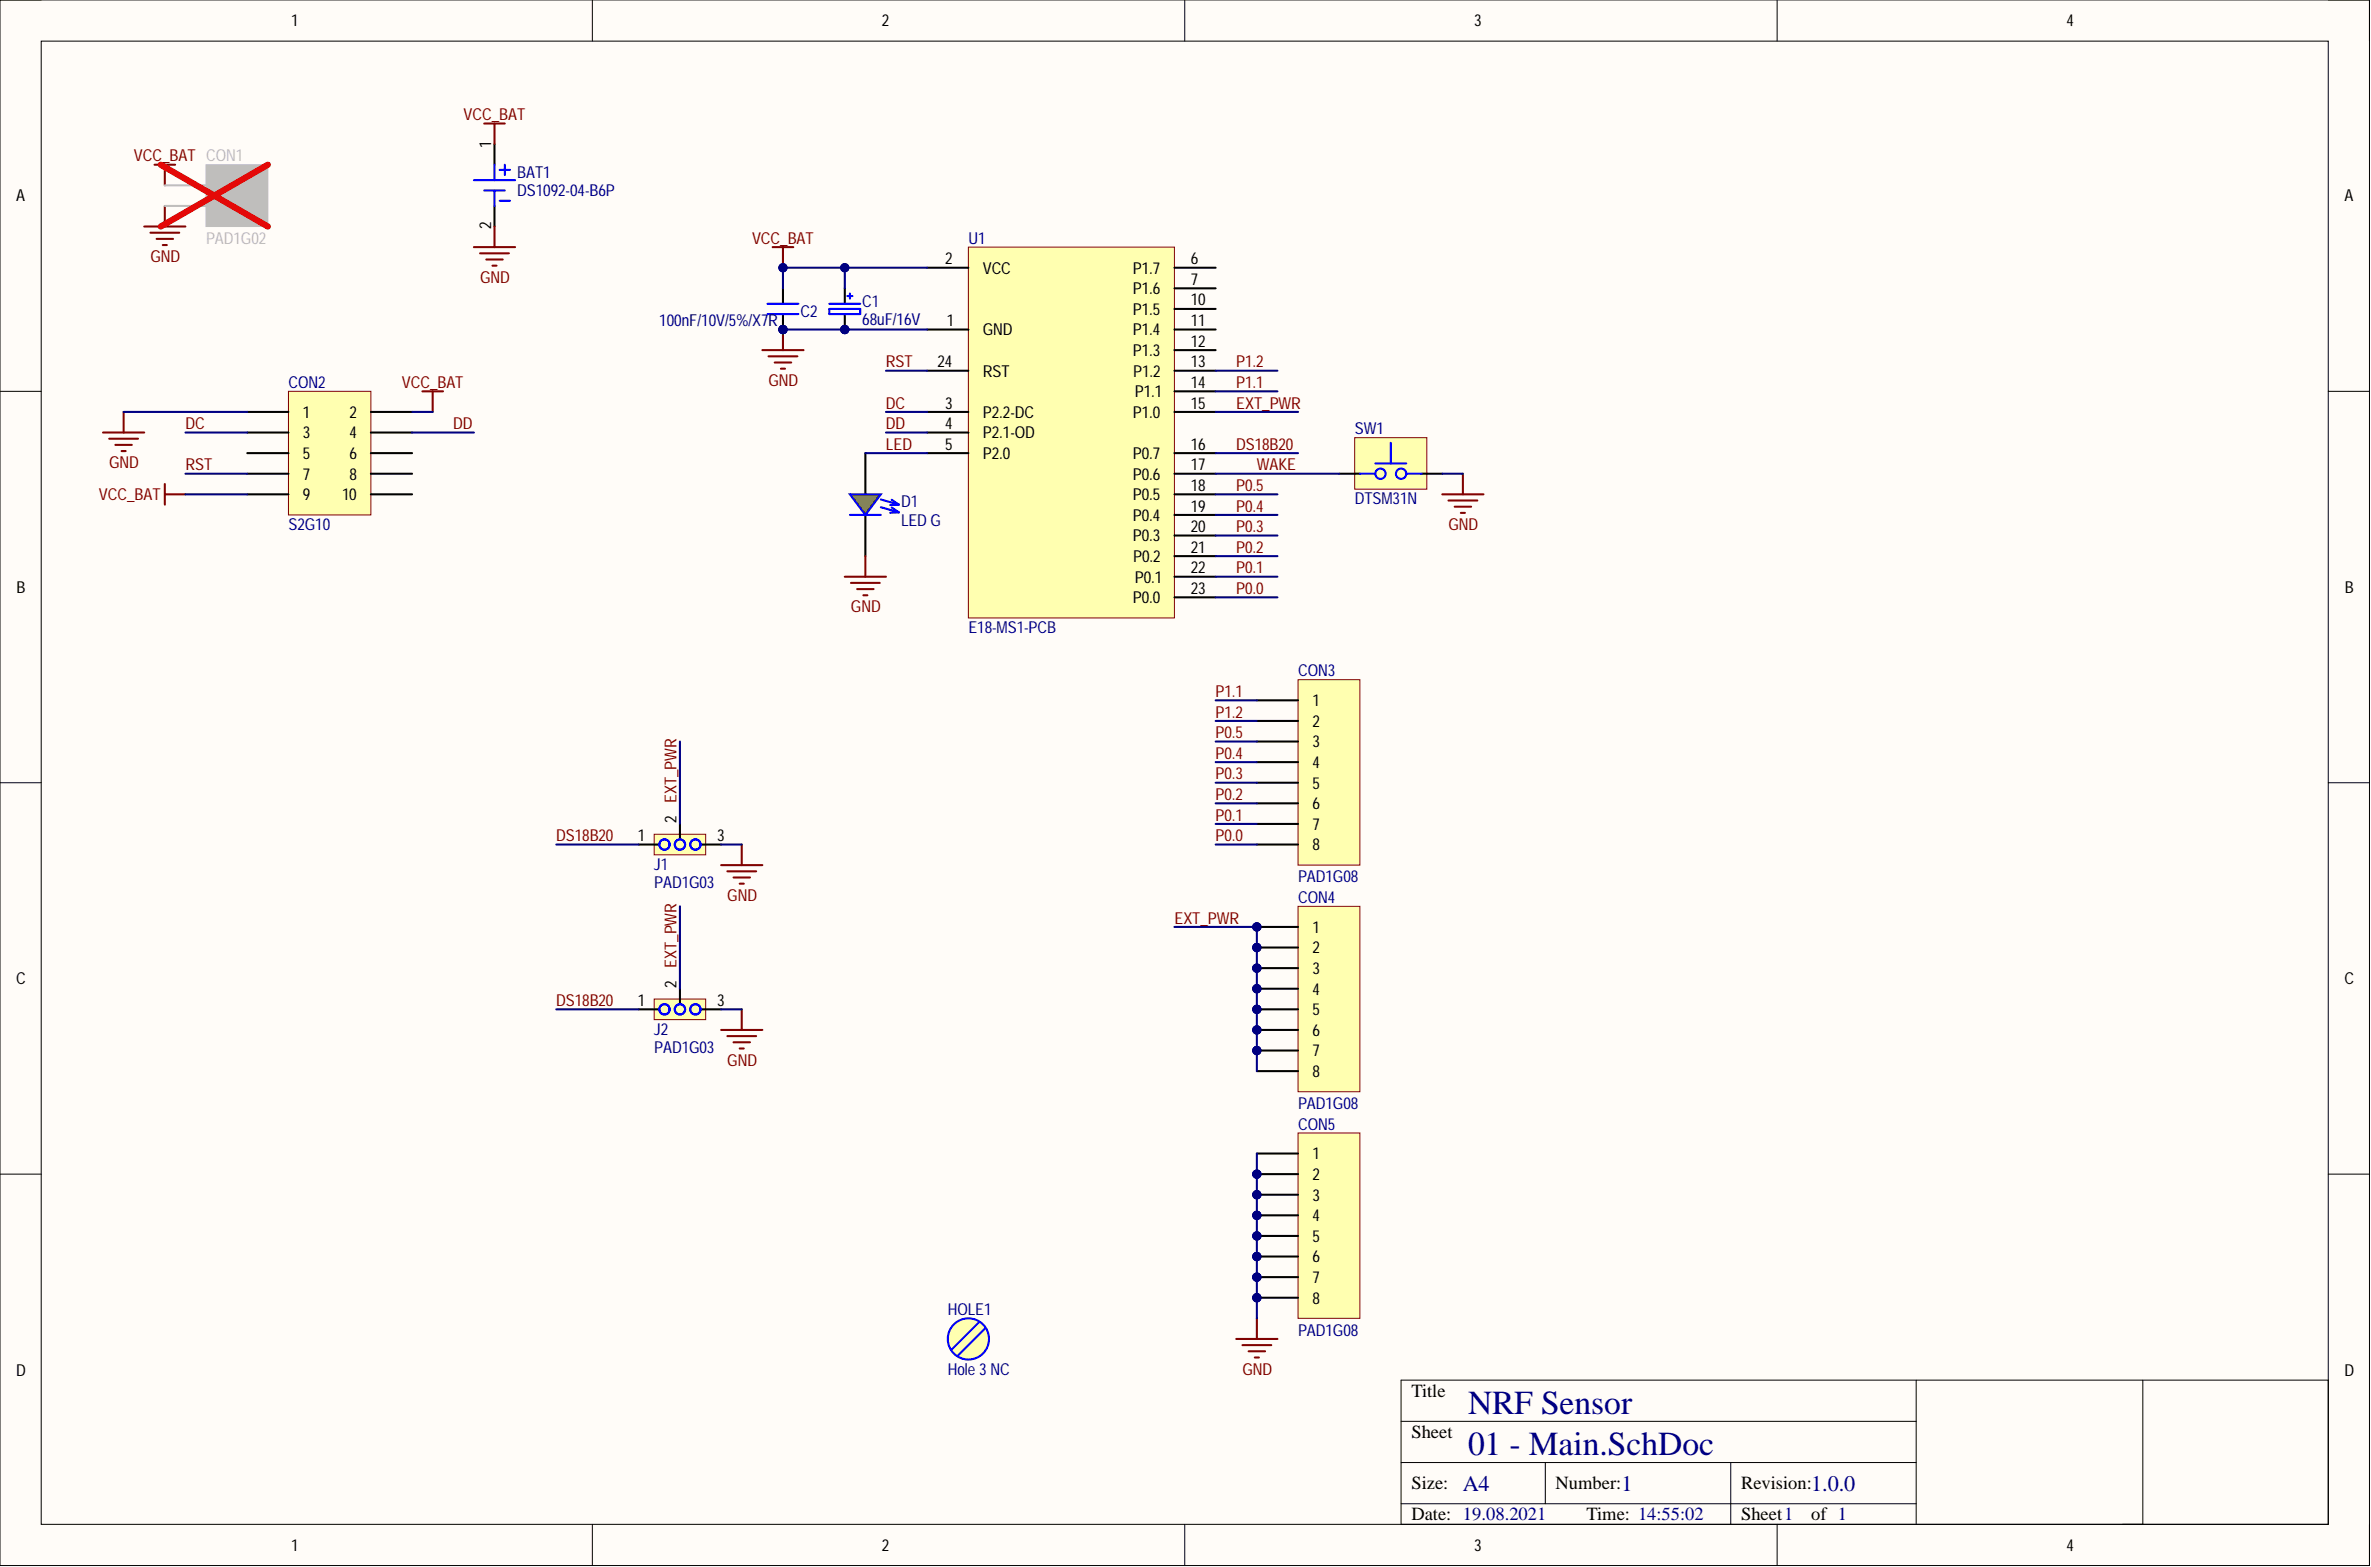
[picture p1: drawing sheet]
<svg xmlns="http://www.w3.org/2000/svg" width="292mm" height="193mm" viewBox="0 0 292 193" stroke-linecap="round" stroke-linejoin="round" font-family="sans-serif">
<defs><g id="words">
<g font-size="4.1" fill="#000080">
<text x="180.9" y="174.1">NRF Sensor</text>
<text x="180.9" y="179.2">01 - Main.SchDoc</text>
</g>
<g font-size="2.7" fill="#000080">
<text x="180.2" y="183.6">A4</text>
<text x="199.8" y="183.6">1</text>
<text x="223.1" y="183.6">1.0.0</text>
</g>
<g font-size="2.3">
<text x="173.9" y="172">Title</text>
<text x="173.9" y="177.1">Sheet</text>
<text x="173.9" y="183.4">Size:</text>
<text x="191.6" y="183.4">Number:</text>
<text x="214.5" y="183.4">Revision:</text>
<text x="173.9" y="187.2">Date: 19.08.2021</text>
<text x="195.5" y="187.2">Time: 14:55:02</text>
<text x="214.5" y="187.2">Sheet1</text>
<text x="223.1" y="187.2">of 1</text>
</g>
<g font-size="2">
<text x="35.9" y="3.2">1</text>
<text x="108.6" y="3.2">2</text>
<text x="181.6" y="3.2">3</text>
<text x="254.6" y="3.2">4</text>
<text x="60.5" y="18.3" transform="rotate(-90 60.5 18.3)">1</text>
<text x="2" y="24.8">A</text>
<text x="60.5" y="28.2" transform="rotate(-90 60.5 28.2)">2</text>
<text x="288.8" y="24.8">A</text>
<text x="116.4" y="32.5">2</text>
<text x="121.1" y="33.7">VCC</text>
<text x="139.6" y="33.7">P1.7</text>
<text x="146.7" y="35.1">7</text>
<text x="146.7" y="32.5">6</text>
<text x="116.6" y="40.2">1</text>
<text x="121.1" y="41.3">GND</text>
<text x="139.6" y="38.8">P1.5</text>
<text x="139.6" y="36.2">P1.6</text>
<text x="139.6" y="41.3">P1.4</text>
<text x="146.7" y="37.6">10</text>
<text x="146.7" y="40.2">11</text>
<text x="115.5" y="45.2">24</text>
<text x="121.1" y="46.4">RST</text>
<text x="139.6" y="43.8">P1.3</text>
<text x="139.6" y="46.4">P1.2</text>
<text x="146.7" y="42.7">12</text>
<text x="146.7" y="45.2">13</text>
<text x="146.7" y="47.8">14</text>
<text x="37.3" y="51.4">1</text>
<text x="37.3" y="54">3</text>
<text x="43.1" y="51.4">2</text>
<text x="43.1" y="54">4</text>
<text x="116.4" y="52.8">4</text>
<text x="116.4" y="50.3">3</text>
<text x="121.1" y="54">P2.1-OD</text>
<text x="121.1" y="51.4">P2.2-DC</text>
<text x="139.6" y="51.4">P1.0</text>
<text x="139.8" y="48.9">P1.1</text>
<text x="146.7" y="50.3">15</text>
<text x="37.3" y="56.5">5</text>
<text x="37.3" y="59.1">7</text>
<text x="43.1" y="56.5">6</text>
<text x="43.1" y="59.1">8</text>
<text x="116.4" y="55.4">5</text>
<text x="121.1" y="56.5">P2.0</text>
<text x="139.6" y="56.5">P0.7</text>
<text x="139.6" y="59.1">P0.6</text>
<text x="146.7" y="55.4">16</text>
<text x="146.7" y="57.9">17</text>
<text x="37.3" y="61.6">9</text>
<text x="42.1" y="61.6">10</text>
<text x="139.6" y="61.6">P0.5</text>
<text x="139.6" y="64.1">P0.4</text>
<text x="146.7" y="60.5">18</text>
<text x="146.7" y="63">19</text>
<text x="146.7" y="65.5">20</text>
<text x="139.6" y="66.7">P0.3</text>
<text x="139.6" y="69.2">P0.2</text>
<text x="139.8" y="71.7">P0.1</text>
<text x="146.7" y="68.1">21</text>
<text x="146.7" y="70.6">22</text>
<text x="2" y="73">B</text>
<text x="139.6" y="74.3">P0.0</text>
<text x="146.7" y="73.1">23</text>
<text x="288.9" y="73">B</text>
<text x="161.7" y="87">1</text>
<text x="161.7" y="89.5">2</text>
<text x="161.7" y="92">3</text>
<text x="161.7" y="94.6">4</text>
<text x="83.3" y="101.3" transform="rotate(-90 83.3 101.3)">2 EXT_PWR</text>
<text x="161.7" y="97.1">5</text>
<text x="161.7" y="99.6">6</text>
<text x="78.6" y="103.6">1</text>
<text x="88.3" y="103.6">3</text>
<text x="161.7" y="102.2">7</text>
<text x="161.7" y="104.7">8</text>
<text x="161.7" y="114.9">1</text>
<text x="161.7" y="117.4">2</text>
<text x="161.7" y="119.9">3</text>
<text x="2" y="121.2">C</text>
<text x="78.6" y="123.9">1</text>
<text x="83.3" y="121.6" transform="rotate(-90 83.3 121.6)">2 EXT_PWR</text>
<text x="88.3" y="123.9">3</text>
<text x="161.7" y="122.5">4</text>
<text x="161.7" y="125">5</text>
<text x="288.8" y="121.2">C</text>
<text x="161.7" y="127.6">6</text>
<text x="161.7" y="130.1">7</text>
<text x="161.7" y="132.6">8</text>
<text x="161.7" y="142.8">1</text>
<text x="161.7" y="145.3">2</text>
<text x="161.7" y="147.8">3</text>
<text x="161.7" y="150.4">4</text>
<text x="161.7" y="152.9">5</text>
<text x="161.7" y="155.5">6</text>
<text x="161.7" y="158">7</text>
<text x="161.7" y="160.5">8</text>
<text x="2" y="169.4">D</text>
<text x="288.8" y="169.4">D</text>
<text x="35.9" y="191">1</text>
<text x="108.6" y="191">2</text>
<text x="181.6" y="191">3</text>
<text x="254.6" y="191">4</text>
</g>
<g font-size="2" fill="#800000">
<text x="57.1" y="14.8">VCC_BAT</text>
<text x="16.5" y="19.9">VCC_BAT CON1</text>
<text x="18.5" y="32.3">GND</text>
<text x="59.1" y="34.8">GND</text>
<text x="92.7" y="30">VCC_BAT</text>
<text x="49.5" y="47.8">VCC_BAT</text>
<text x="94.7" y="47.5">GND</text>
<text x="109.1" y="45.2">RST</text>
<text x="152.3" y="47.8">P1.1</text>
<text x="152.3" y="45.2">P1.2</text>
<text x="22.8" y="52.8">DC</text>
<text x="55.8" y="52.8">DD</text>
<text x="109.1" y="50.3">DC</text>
<text x="109.1" y="52.8">DD</text>
<text x="152.3" y="50.3">EXT_PWR</text>
<text x="13.5" y="57.7">GND</text>
<text x="22.8" y="57.9">RST</text>
<text x="109.1" y="55.4">LED</text>
<text x="152.3" y="55.4">DS18B20</text>
<text x="154.8" y="57.9">WAKE</text>
<text x="12.2" y="61.6">VCC_BAT</text>
<text x="152.3" y="65.5">P0.3</text>
<text x="152.3" y="63">P0.4</text>
<text x="152.3" y="60.5">P0.5</text>
<text x="178.4" y="65.3">GND</text>
<text x="152.3" y="70.6">P0.1</text>
<text x="152.3" y="68.1">P0.2</text>
<text x="104.8" y="75.4">GND</text>
<text x="152.3" y="73.1">P0.0</text>
<text x="149.8" y="85.8">P1.1</text>
<text x="149.8" y="88.4">P1.2</text>
<text x="149.8" y="96">P0.3</text>
<text x="149.8" y="93.4">P0.4</text>
<text x="149.8" y="90.9">P0.5</text>
<text x="149.8" y="98.5">P0.2</text>
<text x="149.8" y="101">P0.1</text>
<text x="68.5" y="103.6">DS18B20</text>
<text x="149.8" y="103.6">P0.0</text>
<text x="89.6" y="110.9">GND</text>
<text x="144.7" y="113.7">EXT_PWR</text>
<text x="68.5" y="123.9">DS18B20</text>
<text x="89.6" y="131.2">GND</text>
<text x="153.1" y="169.3">GND</text>
</g>
<g font-size="2" fill="#bfbebc">
<text x="27.2" y="23.5">1</text>
<text x="27.2" y="26.1">2</text>
<text x="25.4" y="30">PAD1G02</text>
</g>
<g font-size="2" fill="#000080">
<text x="63.7" y="21.9">BAT1</text>
<text x="63.7" y="24.2">DS1092-04-B6P</text>
<text x="119.3" y="30">U1</text>
<text x="81.2" y="40.2">100nF/10V/5%/X7R</text>
<text x="98.6" y="39">C2</text>
<text x="106.2" y="37.7">C1</text>
<text x="106.2" y="40">68uF/16V</text>
<text x="35.5" y="47.8">CON2</text>
<text x="166.9" y="53.5">SW1</text>
<text x="35.5" y="65.3">S2G10</text>
<text x="111" y="62.5">D1</text>
<text x="111" y="64.8">LED G</text>
<text x="166.9" y="62.1">DTSM31N</text>
<text x="119.3" y="78">E18-MS1-PCB</text>
<text x="159.9" y="83.3">CON3</text>
<text x="80.6" y="107.1">J1</text>
<text x="80.6" y="109.4">PAD1G03</text>
<text x="159.9" y="108.7">PAD1G08</text>
<text x="159.9" y="111.2">CON4</text>
<text x="80.6" y="127.4">J2</text>
<text x="80.6" y="129.7">PAD1G03</text>
<text x="159.9" y="136.6">PAD1G08</text>
<text x="159.9" y="139.1">CON5</text>
<text x="116.8" y="161.9">HOLE1</text>
<text x="159.9" y="164.5">PAD1G08</text>
<text x="116.8" y="169.3">Hole 3 NC</text>
</g>
</g></defs>
<path d="M0 0h291.9v192.8h-291.9z" fill-rule="evenodd" fill="#fffcf8"/>
<path d="M0 0h291.9v192.8h-291.9z" fill="none" stroke="#000" stroke-width=".12"/>
<path d="M5.1 5.1h281.7v182.6h-281.7z" fill-rule="evenodd" fill="#fffcf8"/>
<g fill="none" stroke="#000" stroke-width=".12">
<path d="M0 0h5.1M73 0v5.1M146 0v5.1M218.9 0v5.1M286.8 0h5.1v5.1M5.1 5.1h281.7v182.6h-281.7zM0 48.2h5.1M286.8 48.2h5.1M0 96.4h5.1M286.8 96.4h5.1M0 144.6h5.1M286.8 144.6h5.1"/>
<path d="M172.6 170h114.2v17.7h-114.2zM172.6 175h63.5M236.1 170v17.7M264 170v17.7M73 187.7v5.1M146 187.7v5.1M172.6 180.1h63.5M172.6 185.2h63.5M190.4 180.1v5.1M213.2 180.1v7.6M218.9 187.7v5.1M291.9 187.7v5.1"/>
</g>
<path d="M17.8 27.9h5M18.5 28.7h3.6M19 20.3h2.6M19.3 29.4h2M20.1 30.2h.5M20.3 20.3v2.5M20.3 25.4v2.5" fill="none" stroke="#800000" stroke-width=".25"/>
<path d="M25.4 20.3h7.6v7.6h-7.6z" fill-rule="evenodd" fill="#bfbebc"/>
<path d="M25.4 20.3h7.6v7.6h-7.6z" fill="none" stroke="#bfbebc" stroke-width=".12"/>
<path d="M20.3 22.8h5.1M20.3 25.4h5.1" fill="none" stroke="#bfbebc" stroke-width=".25"/>
<path d="M19.8 20.3l13.2 7.6M33 20.3l-13.2 7.6" fill="none" stroke="#f00" stroke-width=".76"/>
<path d="M119.3 30.4h25.4v45.7h-25.4z" fill-rule="evenodd" fill="#ffffb0"/>
<path d="M119.3 30.4h25.4v45.7h-25.4z" fill="none" stroke="#800000" stroke-width=".12"/>
<g fill="none" stroke="#000" stroke-width=".25">
<path d="M114.2 33h5.1M144.7 38h5.1M144.7 33h5.1M144.7 35.5h5.1M114.2 53.3h5.1M114.2 40.6h5.1M114.2 55.8h5.1M114.2 50.7h5.1M114.2 45.7h5.1M144.7 40.6h5.1M144.7 55.8h5.1M144.7 50.7h5.1"/>
<path d="M144.7 45.7h5.1M144.7 43.1h5.1M144.7 48.2h5.1M144.7 58.3h5.1M144.7 60.9h5.1M144.7 63.4h5.1M144.7 65.9h5.1M144.7 68.5h5.1M144.7 71h5.1M144.7 73.6h5.1"/>
</g>
<path d="M35.5 48.2h10.2v15.2h-10.2z" fill-rule="evenodd" fill="#ffffb0"/>
<path d="M35.5 48.2h10.2v15.2h-10.2z" fill="none" stroke="#800000" stroke-width=".12"/>
<path d="M30.5 50.7h5M30.5 53.3h5M30.5 55.8h5M30.5 58.3h5M45.7 50.7h5.1M45.7 53.3h5.1M45.7 55.8h5.1M45.7 58.3h5.1M30.5 60.9h5M45.7 60.9h5.1" fill="none" stroke="#000" stroke-width=".25"/>
<path d="M95.2 30.4h2.5M96.5 30.4v2.6M12.7 53.3h5.1M13.5 54h3.5M14.2 54.8h2M15 55.5h.5M15.2 50.7v2.6M20.3 59.6v2.5M52 48.2h2.6M53.3 48.2v2.5M20.3 60.9h2.5" fill="none" stroke="#800000" stroke-width=".25"/>
<circle cx="96.5" cy="33" r=".51" fill="#000080"/>
<circle cx="96.5" cy="33" r=".51" fill="none" stroke="#000080" stroke-width=".12"/>
<path d="M93.9 43.1h5.1M94.7 43.9h3.5M95.4 44.6h2.1M96.2 45.4h.5M96.5 40.6v2.5" fill="none" stroke="#800000" stroke-width=".25"/>
<circle cx="96.5" cy="40.6" r=".51" fill="#000080"/>
<circle cx="96.5" cy="40.6" r=".51" fill="none" stroke="#000080" stroke-width=".12"/>
<path d="M80.6 102.7h6.3v2.6h-6.3z" fill-rule="evenodd" fill="#ffffb0"/>
<path d="M80.6 102.7h6.3v2.6h-6.3z" fill="none" stroke="#800000" stroke-width=".12"/>
<path d="M106.6 55.8v5.1M106.6 63.4v5.1M78.7 104h2.5M83.8 101.5v1.9M86.3 104h2.5" fill="none" stroke="#000" stroke-width=".25"/>
<g fill="none" stroke="#00f" stroke-width=".25">
<circle cx="81.9" cy="104" r=".63"/>
<circle cx="81.9" cy="104" r=".64"/>
<circle cx="83.8" cy="104" r=".63"/>
<circle cx="83.8" cy="104" r=".64"/>
<circle cx="85.7" cy="104" r=".63"/>
<circle cx="85.7" cy="104" r=".64"/>
</g>
<path d="M88.8 106.5h5.1M89.6 107.3h3.6M90.4 108.1h2M91.1 108.8h.5M91.4 104v2.5" fill="none" stroke="#800000" stroke-width=".25"/>
<path d="M104.7 60.9h3.8l-1.9 2.5z" fill="#0f0"/>
<path d="M104.7 60.9h3.8l-1.9 2.5zM104.7 63.4h3.8M108.5 61.5l2.2 .6M108.5 62.5l2.2 .6M109.9 61.5l.8 .6M109.9 62.5l.8 .6M110.7 62.1l-1 .1M110.7 63.1h-1" fill="none" stroke="#00f" stroke-width=".25"/>
<path d="M166.9 53.9h8.9v6.3h-8.9z" fill-rule="evenodd" fill="#ffffb0"/>
<path d="M166.9 53.9h8.9v6.3h-8.9z" fill="none" stroke="#800000" stroke-width=".12"/>
<path d="M165 58.3h2.5M175.1 58.3h2.6" fill="none" stroke="#000" stroke-width=".25"/>
<g fill="none" stroke="#00f" stroke-width=".25">
<path d="M167.5 58.3h1.9M169.4 57.1h3.8M171.3 54.5v2.6M173.2 58.3h1.9"/>
<circle cx="170.1" cy="58.3" r=".64"/>
<circle cx="172.6" cy="58.3" r=".64"/>
</g>
<path d="M180.2 58.3v2.6M104.1 71h5M104.8 71.8h3.6M105.6 72.5h2M106.4 73.3h.5M106.6 68.5v2.5M177.7 60.9h5.1M178.4 61.6h3.6M179.2 62.4h2M180 63.2h.5" fill="none" stroke="#800000" stroke-width=".25"/>
<circle cx="119.3" cy="164.9" r="2.54" fill="#ffffb0"/>
<g fill="none" stroke="#00f" stroke-width=".25">
<path d="M120.6 162.9l-3.3 3.3M121.3 163.6l-3.3 3.3"/>
<circle cx="119.3" cy="164.9" r="2.54"/>
</g>
<path d="M80.6 123h6.3v2.6h-6.3z" fill-rule="evenodd" fill="#ffffb0"/>
<path d="M80.6 123h6.3v2.6h-6.3z" fill="none" stroke="#800000" stroke-width=".12"/>
<path d="M78.7 124.3h2.5M83.8 121.8v1.9M86.3 124.3h2.5" fill="none" stroke="#000" stroke-width=".25"/>
<g fill="none" stroke="#00f" stroke-width=".25">
<circle cx="81.9" cy="124.3" r=".63"/>
<circle cx="81.9" cy="124.3" r=".64"/>
<circle cx="83.8" cy="124.3" r=".63"/>
<circle cx="83.8" cy="124.3" r=".64"/>
<circle cx="85.7" cy="124.3" r=".63"/>
<circle cx="85.7" cy="124.3" r=".64"/>
</g>
<path d="M88.8 126.8h5.1M89.6 127.6h3.6M90.4 128.4h2M91.1 129.1h.5M91.4 124.3v2.5" fill="none" stroke="#800000" stroke-width=".25"/>
<path d="M159.9 83.7h7.6v22.8h-7.6z" fill-rule="evenodd" fill="#ffffb0"/>
<path d="M159.9 83.7h7.6v22.8h-7.6z" fill="none" stroke="#800000" stroke-width=".12"/>
<path d="M154.8 86.2h5.1M154.8 88.8h5.1M154.8 91.3h5.1M154.8 93.9h5.1M154.8 96.4h5.1M154.8 98.9h5.1M154.8 101.5h5.1M154.8 104h5.1" fill="none" stroke="#000" stroke-width=".25"/>
<circle cx="154.8" cy="114.1" r=".51" fill="#000080"/>
<circle cx="154.8" cy="114.1" r=".51" fill="none" stroke="#000080" stroke-width=".12"/>
<circle cx="154.8" cy="116.7" r=".51" fill="#000080"/>
<circle cx="154.8" cy="116.7" r=".51" fill="none" stroke="#000080" stroke-width=".12"/>
<circle cx="154.8" cy="119.2" r=".51" fill="#000080"/>
<circle cx="154.8" cy="119.2" r=".51" fill="none" stroke="#000080" stroke-width=".12"/>
<circle cx="154.8" cy="121.8" r=".51" fill="#000080"/>
<circle cx="154.8" cy="121.8" r=".51" fill="none" stroke="#000080" stroke-width=".12"/>
<circle cx="154.8" cy="124.3" r=".51" fill="#000080"/>
<circle cx="154.8" cy="124.3" r=".51" fill="none" stroke="#000080" stroke-width=".12"/>
<circle cx="154.8" cy="126.8" r=".51" fill="#000080"/>
<circle cx="154.8" cy="126.8" r=".51" fill="none" stroke="#000080" stroke-width=".12"/>
<circle cx="154.8" cy="129.4" r=".51" fill="#000080"/>
<circle cx="154.8" cy="129.4" r=".51" fill="none" stroke="#000080" stroke-width=".12"/>
<path d="M159.9 111.6h7.6v22.8h-7.6z" fill-rule="evenodd" fill="#ffffb0"/>
<path d="M159.9 111.6h7.6v22.8h-7.6z" fill="none" stroke="#800000" stroke-width=".12"/>
<path d="M154.8 114.1h5.1" fill="none" stroke="#000" stroke-width=".25"/>
<circle cx="154.8" cy="114.1" r=".51" fill="#000080"/>
<circle cx="154.8" cy="114.1" r=".51" fill="none" stroke="#000080" stroke-width=".12"/>
<path d="M154.8 116.7h5.1" fill="none" stroke="#000" stroke-width=".25"/>
<circle cx="154.8" cy="116.7" r=".51" fill="#000080"/>
<circle cx="154.8" cy="116.7" r=".51" fill="none" stroke="#000080" stroke-width=".12"/>
<path d="M154.8 119.2h5.1" fill="none" stroke="#000" stroke-width=".25"/>
<circle cx="154.8" cy="119.2" r=".51" fill="#000080"/>
<circle cx="154.8" cy="119.2" r=".51" fill="none" stroke="#000080" stroke-width=".12"/>
<path d="M154.8 121.8h5.1" fill="none" stroke="#000" stroke-width=".25"/>
<circle cx="154.8" cy="121.8" r=".51" fill="#000080"/>
<circle cx="154.8" cy="121.8" r=".51" fill="none" stroke="#000080" stroke-width=".12"/>
<path d="M154.8 124.3h5.1" fill="none" stroke="#000" stroke-width=".25"/>
<circle cx="154.8" cy="124.3" r=".51" fill="#000080"/>
<circle cx="154.8" cy="124.3" r=".51" fill="none" stroke="#000080" stroke-width=".12"/>
<path d="M154.8 126.8h5.1" fill="none" stroke="#000" stroke-width=".25"/>
<circle cx="154.8" cy="126.8" r=".51" fill="#000080"/>
<circle cx="154.8" cy="126.8" r=".51" fill="none" stroke="#000080" stroke-width=".12"/>
<path d="M154.8 129.4h5.1" fill="none" stroke="#000" stroke-width=".25"/>
<circle cx="154.8" cy="129.4" r=".51" fill="#000080"/>
<circle cx="154.8" cy="129.4" r=".51" fill="none" stroke="#000080" stroke-width=".12"/>
<path d="M154.8 131.9h5.1" fill="none" stroke="#000" stroke-width=".25"/>
<circle cx="154.8" cy="144.6" r=".51" fill="#000080"/>
<circle cx="154.8" cy="144.6" r=".51" fill="none" stroke="#000080" stroke-width=".12"/>
<circle cx="154.8" cy="147.1" r=".51" fill="#000080"/>
<circle cx="154.8" cy="147.1" r=".51" fill="none" stroke="#000080" stroke-width=".12"/>
<circle cx="154.8" cy="149.7" r=".51" fill="#000080"/>
<circle cx="154.8" cy="149.7" r=".51" fill="none" stroke="#000080" stroke-width=".12"/>
<circle cx="154.8" cy="152.2" r=".51" fill="#000080"/>
<circle cx="154.8" cy="152.2" r=".51" fill="none" stroke="#000080" stroke-width=".12"/>
<circle cx="154.8" cy="154.7" r=".51" fill="#000080"/>
<circle cx="154.8" cy="154.7" r=".51" fill="none" stroke="#000080" stroke-width=".12"/>
<circle cx="154.8" cy="157.3" r=".51" fill="#000080"/>
<circle cx="154.8" cy="157.3" r=".51" fill="none" stroke="#000080" stroke-width=".12"/>
<circle cx="154.8" cy="159.8" r=".51" fill="#000080"/>
<circle cx="154.8" cy="159.8" r=".51" fill="none" stroke="#000080" stroke-width=".12"/>
<path d="M159.9 139.5h7.6v22.8h-7.6z" fill-rule="evenodd" fill="#ffffb0"/>
<path d="M159.9 139.5h7.6v22.8h-7.6z" fill="none" stroke="#800000" stroke-width=".12"/>
<path d="M154.8 142.1h5.1M154.8 144.6h5.1" fill="none" stroke="#000" stroke-width=".25"/>
<circle cx="154.8" cy="144.6" r=".51" fill="#000080"/>
<circle cx="154.8" cy="144.6" r=".51" fill="none" stroke="#000080" stroke-width=".12"/>
<path d="M154.8 147.1h5.1" fill="none" stroke="#000" stroke-width=".25"/>
<circle cx="154.8" cy="147.1" r=".51" fill="#000080"/>
<circle cx="154.8" cy="147.1" r=".51" fill="none" stroke="#000080" stroke-width=".12"/>
<path d="M154.8 149.7h5.1" fill="none" stroke="#000" stroke-width=".25"/>
<circle cx="154.8" cy="149.7" r=".51" fill="#000080"/>
<circle cx="154.8" cy="149.7" r=".51" fill="none" stroke="#000080" stroke-width=".12"/>
<path d="M154.8 152.2h5.1" fill="none" stroke="#000" stroke-width=".25"/>
<circle cx="154.8" cy="152.2" r=".51" fill="#000080"/>
<circle cx="154.8" cy="152.2" r=".51" fill="none" stroke="#000080" stroke-width=".12"/>
<path d="M154.8 154.7h5.1" fill="none" stroke="#000" stroke-width=".25"/>
<circle cx="154.8" cy="154.7" r=".51" fill="#000080"/>
<circle cx="154.8" cy="154.7" r=".51" fill="none" stroke="#000080" stroke-width=".12"/>
<path d="M154.8 157.3h5.1" fill="none" stroke="#000" stroke-width=".25"/>
<circle cx="154.8" cy="157.3" r=".51" fill="#000080"/>
<circle cx="154.8" cy="157.3" r=".51" fill="none" stroke="#000080" stroke-width=".12"/>
<path d="M154.8 159.8h5.1" fill="none" stroke="#000" stroke-width=".25"/>
<circle cx="154.8" cy="159.8" r=".51" fill="#000080"/>
<circle cx="154.8" cy="159.8" r=".51" fill="none" stroke="#000080" stroke-width=".12"/>
<path d="M59.7 15.2h2.5M60.9 15.2v2.5M58.4 30.4h5.1M59.1 31.2h3.6M59.9 32h2M60.7 32.7h.5M60.9 27.9v2.5M152.3 164.9h5.1M153.1 165.6h3.5M153.8 166.4h2.1M154.6 167.2h.5M154.8 162.3v2.6" fill="none" stroke="#800000" stroke-width=".25"/>
<path d="M60.9 17.7v2.6M60.9 25.4v2.5" fill="none" stroke="#000" stroke-width=".25"/>
<path d="M58.4 22.2h5.1M59.7 23.5h2.5M60.9 20.3v1.9M60.9 23.5v1.9M61.6 20.9h1.2M61.6 24.7h1.2M62.2 20.3v1.3" fill="none" stroke="#00f" stroke-width=".25"/>
<circle cx="104.1" cy="40.6" r=".51" fill="#000080"/>
<circle cx="104.1" cy="40.6" r=".51" fill="none" stroke="#000080" stroke-width=".12"/>
<path d="M104.1 35.5v1.9M104.1 38.7v1.9" fill="none" stroke="#000" stroke-width=".25"/>
<circle cx="104.1" cy="40.6" r=".51" fill="#000080"/>
<circle cx="104.1" cy="40.6" r=".51" fill="none" stroke="#000080" stroke-width=".12"/>
<path d="M102.2 37.4h3.8M102.2 38h3.8v.7h-3.8zM104.4 36.5h.6M104.7 36.1v.7" fill="none" stroke="#00f" stroke-width=".25"/>
<circle cx="96.5" cy="40.6" r=".51" fill="#000080"/>
<circle cx="96.5" cy="40.6" r=".51" fill="none" stroke="#000080" stroke-width=".12"/>
<path d="M96.5 38.7v1.9" fill="none" stroke="#000" stroke-width=".25"/>
<circle cx="96.5" cy="40.6" r=".51" fill="#000080"/>
<circle cx="96.5" cy="40.6" r=".51" fill="none" stroke="#000080" stroke-width=".12"/>
<path d="M96.5 35.5v1.9" fill="none" stroke="#000" stroke-width=".25"/>
<path d="M94.6 38.7h3.8M94.6 37.4h3.8" fill="none" stroke="#00f" stroke-width=".25"/>
<path d="M15.2 50.7h15.3M22.8 58.3h7.7M22.8 53.3h7.7M50.8 50.7h2.5M50.8 53.3h7.6M96.5 40.6h17.7M109.1 50.7h5.1M109.1 53.3h5.1M109.1 45.7h5.1M22.8 60.9h7.7" fill="none" stroke="#000080" stroke-width=".25"/>
<circle cx="96.5" cy="40.6" r=".51" fill="#000080"/>
<circle cx="96.5" cy="40.6" r=".51" fill="none" stroke="#000080" stroke-width=".12"/>
<circle cx="104.1" cy="40.6" r=".51" fill="#000080"/>
<circle cx="104.1" cy="40.6" r=".51" fill="none" stroke="#000080" stroke-width=".12"/>
<path d="M106.6 55.8h7.6M149.8 50.7h10.1M149.8 55.8h10.1M149.8 58.3h15.2M177.7 58.3h2.5M83.8 91.3v10.2M68.5 104h10.2M83.8 111.6v10.2M88.8 104h2.6M68.5 124.3h10.2M88.8 124.3h2.6M154.8 142.1v20.2" fill="none" stroke="#000080" stroke-width=".25"/>
<circle cx="154.8" cy="144.6" r=".51" fill="#000080"/>
<circle cx="154.8" cy="144.6" r=".51" fill="none" stroke="#000080" stroke-width=".12"/>
<circle cx="154.8" cy="147.1" r=".51" fill="#000080"/>
<circle cx="154.8" cy="147.1" r=".51" fill="none" stroke="#000080" stroke-width=".12"/>
<circle cx="154.8" cy="149.7" r=".51" fill="#000080"/>
<circle cx="154.8" cy="149.7" r=".51" fill="none" stroke="#000080" stroke-width=".12"/>
<circle cx="154.8" cy="152.2" r=".51" fill="#000080"/>
<circle cx="154.8" cy="152.2" r=".51" fill="none" stroke="#000080" stroke-width=".12"/>
<circle cx="154.8" cy="154.7" r=".51" fill="#000080"/>
<circle cx="154.8" cy="154.7" r=".51" fill="none" stroke="#000080" stroke-width=".12"/>
<circle cx="154.8" cy="157.3" r=".51" fill="#000080"/>
<circle cx="154.8" cy="157.3" r=".51" fill="none" stroke="#000080" stroke-width=".12"/>
<circle cx="154.8" cy="159.8" r=".51" fill="#000080"/>
<circle cx="154.8" cy="159.8" r=".51" fill="none" stroke="#000080" stroke-width=".12"/>
<path d="M149.8 86.2h5M149.8 88.8h5M149.8 91.3h5M149.8 93.9h5M149.8 96.4h5M144.7 114.1h10.1v17.8" fill="none" stroke="#000080" stroke-width=".25"/>
<circle cx="154.8" cy="129.4" r=".51" fill="#000080"/>
<circle cx="154.8" cy="129.4" r=".51" fill="none" stroke="#000080" stroke-width=".12"/>
<circle cx="154.8" cy="126.8" r=".51" fill="#000080"/>
<circle cx="154.8" cy="126.8" r=".51" fill="none" stroke="#000080" stroke-width=".12"/>
<circle cx="154.8" cy="124.3" r=".51" fill="#000080"/>
<circle cx="154.8" cy="124.3" r=".51" fill="none" stroke="#000080" stroke-width=".12"/>
<circle cx="154.8" cy="121.8" r=".51" fill="#000080"/>
<circle cx="154.8" cy="121.8" r=".51" fill="none" stroke="#000080" stroke-width=".12"/>
<circle cx="154.8" cy="119.2" r=".51" fill="#000080"/>
<circle cx="154.8" cy="119.2" r=".51" fill="none" stroke="#000080" stroke-width=".12"/>
<circle cx="154.8" cy="116.7" r=".51" fill="#000080"/>
<circle cx="154.8" cy="116.7" r=".51" fill="none" stroke="#000080" stroke-width=".12"/>
<circle cx="154.8" cy="114.1" r=".51" fill="#000080"/>
<circle cx="154.8" cy="114.1" r=".51" fill="none" stroke="#000080" stroke-width=".12"/>
<path d="M114.2 33h-17.7v2.5M149.8 48.2h7.6M149.8 45.7h7.6M149.8 73.6h7.6M149.8 71h7.6M149.8 68.5h7.6M149.8 65.9h7.6M149.8 63.4h7.6M149.8 60.9h7.6M149.8 98.9h5M149.8 101.5h5M149.8 104h5" fill="none" stroke="#000080" stroke-width=".25"/>
<circle cx="96.5" cy="33" r=".51" fill="#000080"/>
<circle cx="96.5" cy="33" r=".51" fill="none" stroke="#000080" stroke-width=".12"/>
<circle cx="104.1" cy="33" r=".51" fill="#000080"/>
<circle cx="104.1" cy="33" r=".51" fill="none" stroke="#000080" stroke-width=".12"/>
<path d="M104.1 33v2.5" fill="none" stroke="#000080" stroke-width=".25"/>
<circle cx="104.1" cy="33" r=".51" fill="#000080"/>
<circle cx="104.1" cy="33" r=".51" fill="none" stroke="#000080" stroke-width=".12"/>
<use href="#words"/>
</svg>
